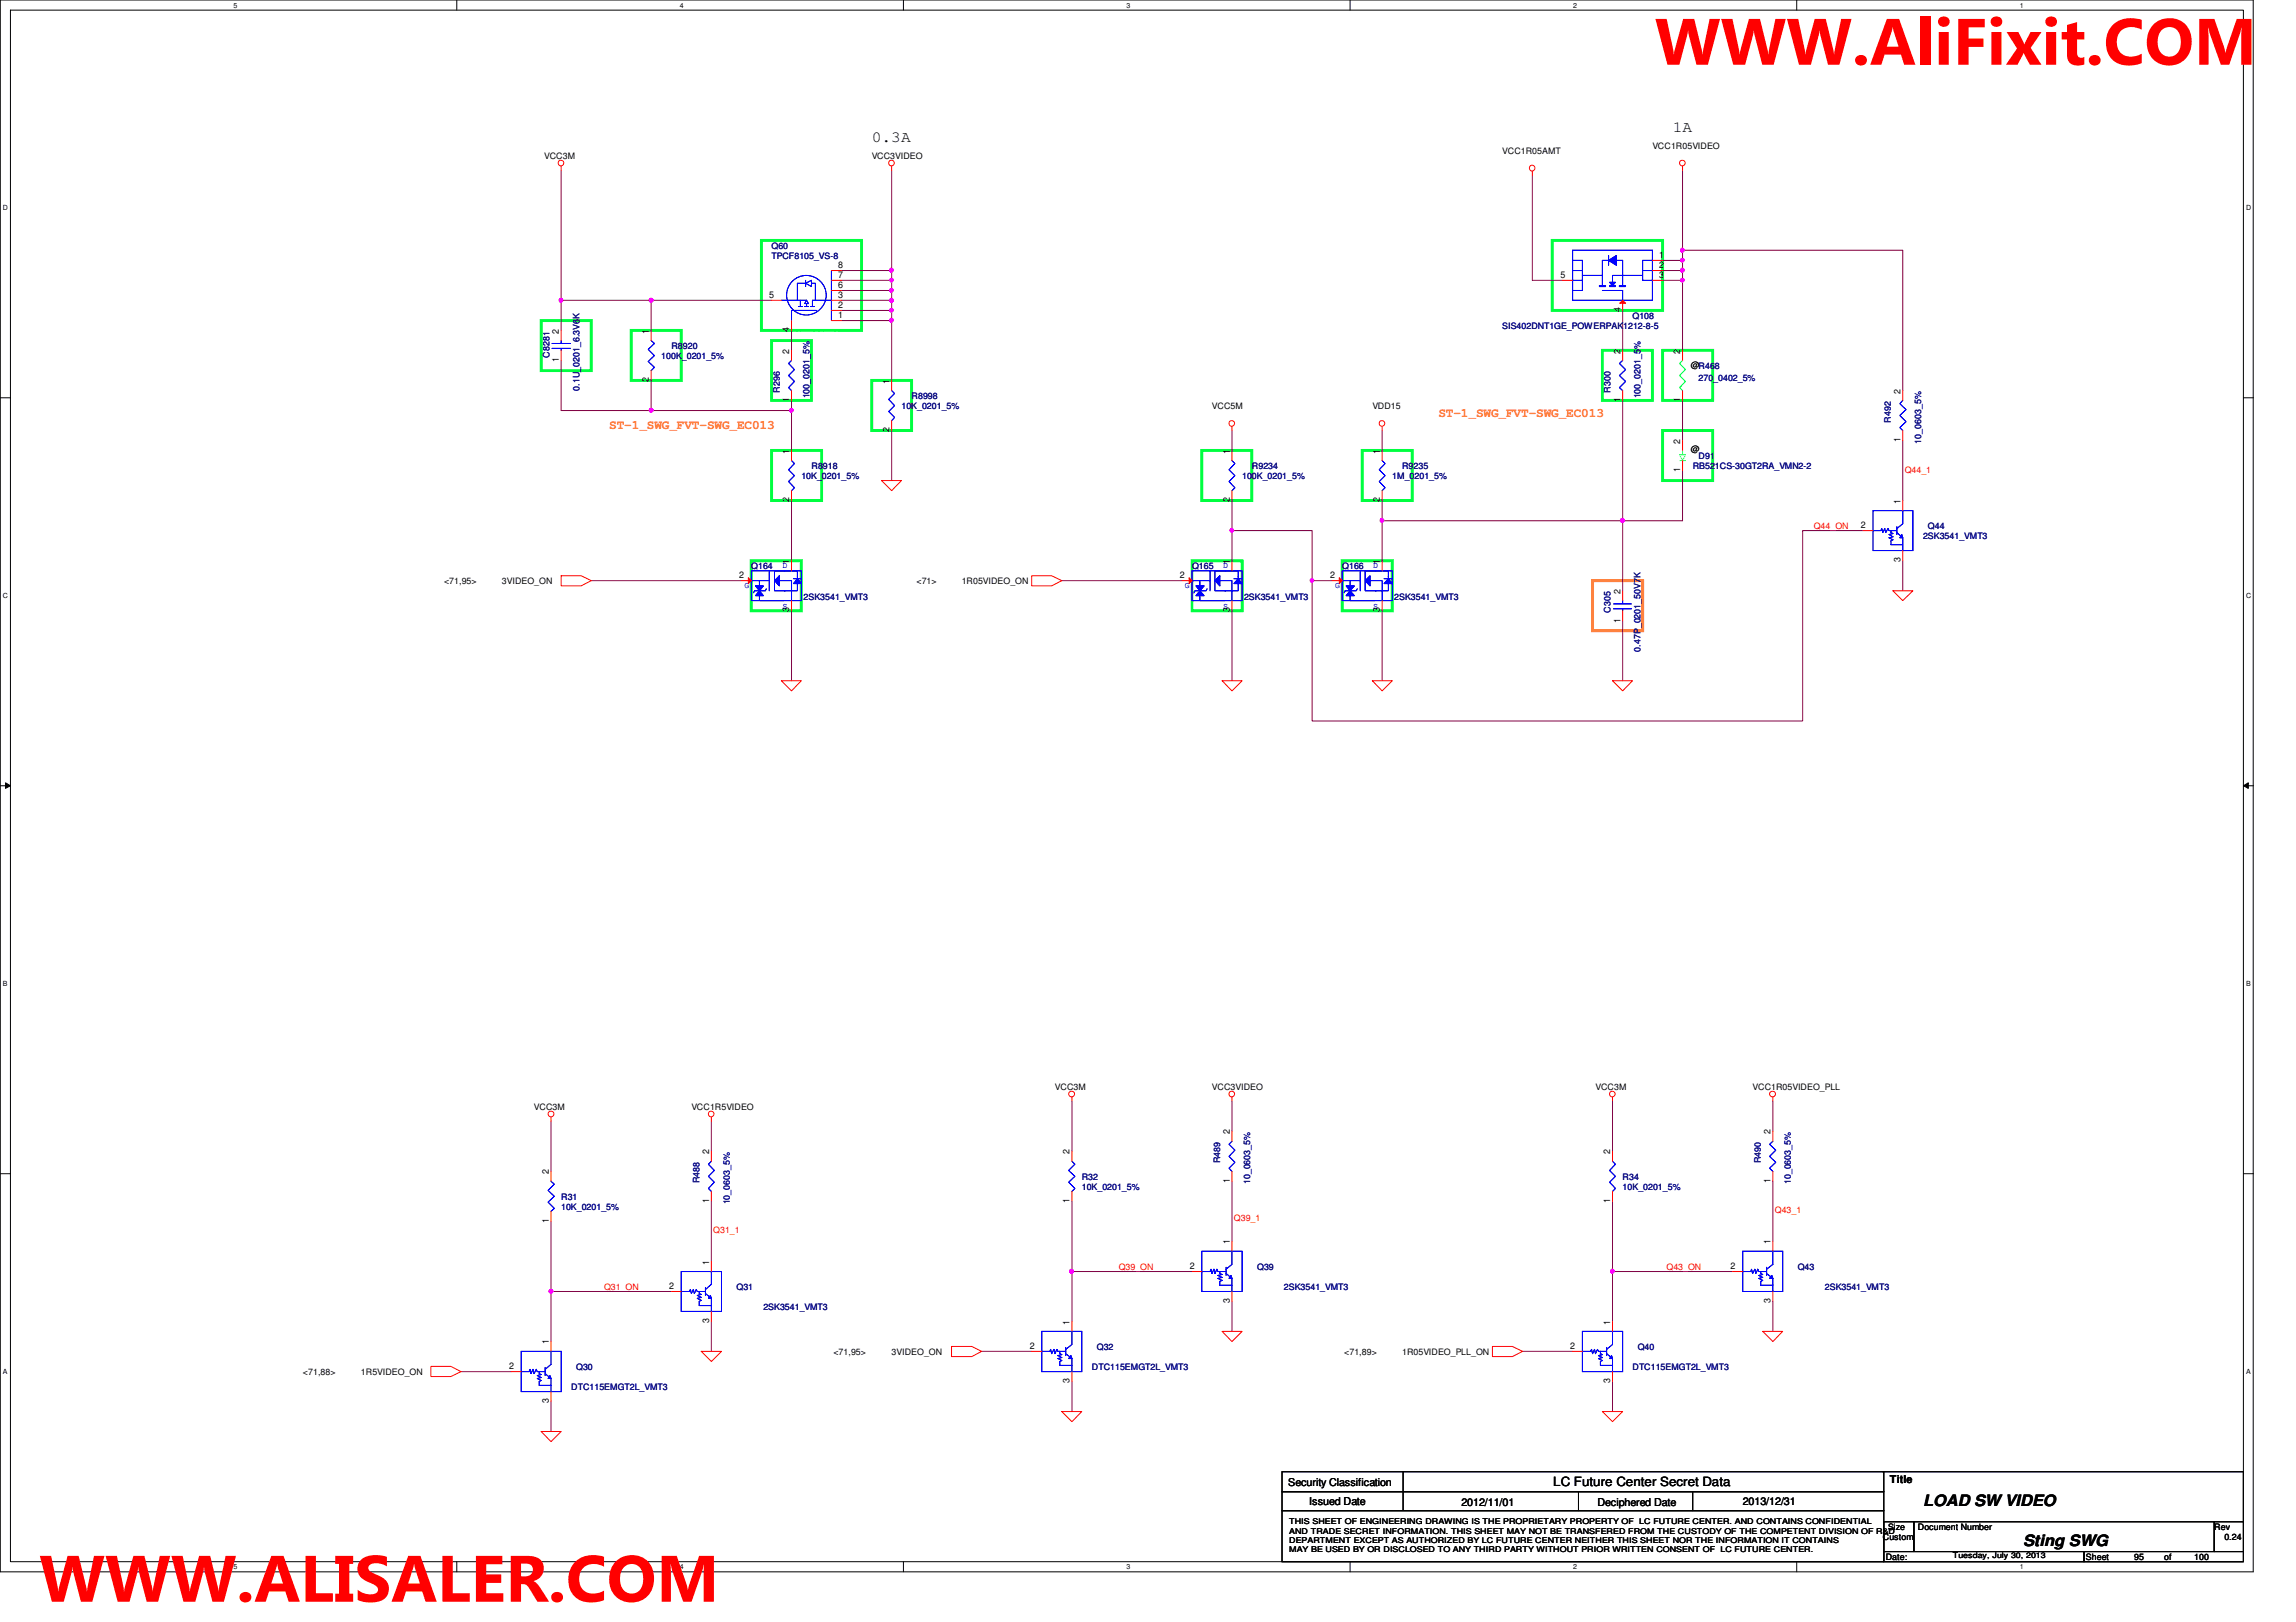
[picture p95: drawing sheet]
<svg xmlns="http://www.w3.org/2000/svg" width="297mm" height="210mm" viewBox="0 0 297 210" stroke-linecap="round" stroke-linejoin="round" font-family="sans-serif">
<defs><g id="words">
<g font-size="8.5" fill="#f00">
<text x="214.1" y="8.4">WWW.AliFixit.COM</text>
<text x="5.1" y="207.3">WWW.ALISALER.COM</text>
</g>
<g font-size="2">
<text x="216.4" y="17.1">1A</text>
<text x="112.8" y="18.4">0.3A</text>
<text x="248.8" y="194.9">LOAD SW VIDEO</text>
<text x="261.7" y="200.1">Sting SWG</text>
</g>
<g font-size="1.7" fill="#ff8000">
<text x="186.1" y="53.9">ST-1_SWG_FVT-SWG_EC013</text>
<text x="78.8" y="55.5">ST-1_SWG_FVT-SWG_EC013</text>
</g>
<text font-size="1.7" x="201" y="192.3">LC Future Center Secret Data</text>
<g font-size="1.4">
<text x="244.5" y="191.9">Title</text>
<text x="166.7" y="192.3">Security Classification</text>
<text x="169.4" y="194.7">Issued Date</text>
<text x="189.1" y="194.9">2012/11/01</text>
<text x="206.7" y="194.9">Deciphered Date</text>
<text x="225.5" y="194.7">2013/12/31</text>
</g>
<g font-size="1.2">
<text x="108.5" y="34.7">8</text>
<text x="108.5" y="36">7</text>
<text x="201.9" y="36">5</text>
<text x="214.7" y="33.4">1</text>
<text x="214.7" y="34.7">2</text>
<text x="214.7" y="36">3</text>
<text x="99.5" y="38.6">5</text>
<text x="108.5" y="38.6">3</text>
<text x="108.5" y="37.3">6</text>
<text x="108.5" y="39.9">2</text>
<text x="108.5" y="41.2">1</text>
<text x="209.6" y="40.4" transform="rotate(-90 209.6 40.4)">4</text>
<text x="72.3" y="46.9" transform="rotate(-90 72.3 46.9)">1</text>
<text x="72.3" y="43.2" transform="rotate(-90 72.3 43.2)">2</text>
<text x="83.9" y="43.2" transform="rotate(-90 83.9 43.2)">1</text>
<text x="102.1" y="45.8" transform="rotate(-90 102.1 45.8)">2</text>
<text x="102.1" y="43" transform="rotate(-90 102.1 43)">4</text>
<text x="209.6" y="45.8" transform="rotate(-90 209.6 45.8)">2</text>
<text x="217.4" y="45.8" transform="rotate(-90 217.4 45.8)">2</text>
<text x="83.9" y="49.5" transform="rotate(-90 83.9 49.5)">2</text>
<text x="102.1" y="52.1" transform="rotate(-90 102.1 52.1)">1</text>
<text x="115.1" y="49.7" transform="rotate(-90 115.1 49.7)">1</text>
<text x="209.6" y="52.1" transform="rotate(-90 209.6 52.1)">1</text>
<text x="217.4" y="52.1" transform="rotate(-90 217.4 52.1)">1</text>
<text x="245.9" y="50.9" transform="rotate(-90 245.9 50.9)">2</text>
<text x="102.1" y="58.7" transform="rotate(-90 102.1 58.7)">1</text>
<text x="115.1" y="56" transform="rotate(-90 115.1 56)">2</text>
<text x="159.1" y="58.7" transform="rotate(-90 159.1 58.7)">1</text>
<text x="178.5" y="58.7" transform="rotate(-90 178.5 58.7)">1</text>
<text x="217.4" y="57.4" transform="rotate(-90 217.4 57.4)">2</text>
<text x="245.9" y="57.2" transform="rotate(-90 245.9 57.2)">1</text>
<text x="102.1" y="65" transform="rotate(-90 102.1 65)">2</text>
<text x="159.1" y="65" transform="rotate(-90 159.1 65)">2</text>
<text x="178.5" y="65" transform="rotate(-90 178.5 65)">2</text>
<text x="217.4" y="61.1" transform="rotate(-90 217.4 61.1)">1</text>
<text x="245.9" y="65.2" transform="rotate(-90 245.9 65.2)">1</text>
<text x="240.7" y="68.4">2</text>
<text x="95.6" y="74.8">2</text>
<text x="102.1" y="73" transform="rotate(-90 102.1 73)">1</text>
<text x="152.7" y="74.8">2</text>
<text x="159.1" y="73" transform="rotate(-90 159.1 73)">1</text>
<text x="172.1" y="74.8">2</text>
<text x="178.5" y="73" transform="rotate(-90 178.5 73)">1</text>
<text x="209.6" y="76.8" transform="rotate(-90 209.6 76.8)">2</text>
<text x="245.9" y="72.8" transform="rotate(-90 245.9 72.8)">3</text>
<text x="102.1" y="79.2" transform="rotate(-90 102.1 79.2)">3</text>
<text x="159.1" y="79.2" transform="rotate(-90 159.1 79.2)">3</text>
<text x="178.5" y="79.2" transform="rotate(-90 178.5 79.2)">3</text>
<text x="209.6" y="80.6" transform="rotate(-90 209.6 80.6)">1</text>
<text x="91.7" y="149.4" transform="rotate(-90 91.7 149.4)">2</text>
<text x="138.4" y="149.4" transform="rotate(-90 138.4 149.4)">2</text>
<text x="159.1" y="146.8" transform="rotate(-90 159.1 146.8)">2</text>
<text x="208.3" y="149.4" transform="rotate(-90 208.3 149.4)">2</text>
<text x="229.1" y="146.8" transform="rotate(-90 229.1 146.8)">2</text>
<text x="71" y="152" transform="rotate(-90 71 152)">2</text>
<text x="91.7" y="155.7" transform="rotate(-90 91.7 155.7)">1</text>
<text x="138.4" y="155.7" transform="rotate(-90 138.4 155.7)">1</text>
<text x="159.1" y="153.1" transform="rotate(-90 159.1 153.1)">1</text>
<text x="208.3" y="155.7" transform="rotate(-90 208.3 155.7)">1</text>
<text x="229.1" y="153.1" transform="rotate(-90 229.1 153.1)">1</text>
<text x="71" y="158.3" transform="rotate(-90 71 158.3)">1</text>
<text x="159.1" y="161" transform="rotate(-90 159.1 161)">1</text>
<text x="229.1" y="161" transform="rotate(-90 229.1 161)">1</text>
<text x="86.6" y="166.8">2</text>
<text x="91.7" y="163.7" transform="rotate(-90 91.7 163.7)">1</text>
<text x="153.9" y="164.3">2</text>
<text x="223.9" y="164.3">2</text>
<text x="71" y="174" transform="rotate(-90 71 174)">1</text>
<text x="91.7" y="171.2" transform="rotate(-90 91.7 171.2)">3</text>
<text x="138.4" y="171.4" transform="rotate(-90 138.4 171.4)">1</text>
<text x="159.1" y="168.7" transform="rotate(-90 159.1 168.7)">3</text>
<text x="208.3" y="171.4" transform="rotate(-90 208.3 171.4)">1</text>
<text x="229.1" y="168.7" transform="rotate(-90 229.1 168.7)">3</text>
<text x="65.9" y="177.2">2</text>
<text x="133.2" y="174.6">2</text>
<text x="138.4" y="179" transform="rotate(-90 138.4 179)">3</text>
<text x="203.2" y="174.6">2</text>
<text x="208.3" y="179" transform="rotate(-90 208.3 179)">3</text>
<text x="71" y="181.6" transform="rotate(-90 71 181.6)">3</text>
</g>
<g font-size="1.1">
<text x="70.4" y="20.5">VCC3M</text>
<text x="112.8" y="20.5">VCC3VIDEO</text>
<text x="194.3" y="19.9">VCC1R05AMT</text>
<text x="213.8" y="19.3">VCC1R05VIDEO</text>
<text x="218.7" y="47.6">@R468</text>
<text x="156.8" y="52.9">VCC5M</text>
<text x="177.5" y="52.9">VDD15</text>
<text x="218.7" y="58.5">@</text>
<text x="57.4" y="75.6">&lt;71,95&gt;</text>
<text x="64.9" y="75.6">3VIDEO_ON</text>
<text x="118.6" y="75.6">&lt;71&gt;</text>
<text x="124.4" y="75.6">1R05VIDEO_ON</text>
<text x="69.1" y="143.6">VCC3M</text>
<text x="89.4" y="143.6">VCC1R5VIDEO</text>
<text x="136.5" y="141">VCC3M</text>
<text x="156.8" y="141">VCC3VIDEO</text>
<text x="206.4" y="141">VCC3M</text>
<text x="226.7" y="141">VCC1R05VIDEO_PLL</text>
<text x="39.2" y="177.9">&lt;71,88&gt;</text>
<text x="46.7" y="177.9">1R5VIDEO_ON</text>
<text x="107.8" y="175.3">&lt;71,95&gt;</text>
<text x="115.4" y="175.3">3VIDEO_ON</text>
<text x="173.9" y="175.3">&lt;71,89&gt;</text>
<text x="181.4" y="175.3">1R05VIDEO_PLL_ON</text>
<text x="243.6" y="199.3">Custom</text>
<text x="244" y="201.9">Date:</text>
<text x="244.3" y="198">Size</text>
<text x="248.1" y="198">Document Number</text>
<text x="269.9" y="201.9">Sheet</text>
<text x="276.1" y="201.9">95</text>
<text x="280" y="201.9">of</text>
<text x="283.9" y="201.9">100</text>
<text x="286.5" y="198">Rev</text>
<text x="287.8" y="199.3">0.24</text>
</g>
<g font-size="1.1" fill="#000080">
<text x="99.8" y="32.2">Q60</text>
<text x="99.8" y="33.5">TPCF8105_VS-8</text>
<text x="211.2" y="41.3">Q108</text>
<text x="71.1" y="46.3" transform="rotate(-90 71.1 46.3)">C8281</text>
<text x="85.6" y="46.4">100K_0201_5%</text>
<text x="86.9" y="45.2">R8920</text>
<text x="194.3" y="42.6">SIS402DNT1GE_POWERPAK1212-8-5</text>
<text x="75" y="50.5" transform="rotate(-90 75 50.5)">0.1U_0201_6.3V6K</text>
<text x="100.9" y="50.8" transform="rotate(-90 100.9 50.8)">R296</text>
<text x="104.7" y="51.6" transform="rotate(-90 104.7 51.6)">100_0201_5%</text>
<text x="116.6" y="52.9">10K_0201_5%</text>
<text x="117.9" y="51.6">R8998</text>
<text x="208.4" y="50.8" transform="rotate(-90 208.4 50.8)">R300</text>
<text x="212.3" y="51.6" transform="rotate(-90 212.3 51.6)">100_0201_5%</text>
<text x="219.7" y="49.3">270_0402_5%</text>
<text x="219.7" y="59.4">D91</text>
<text x="244.6" y="54.7" transform="rotate(-90 244.6 54.7)">R492</text>
<text x="248.5" y="57.4" transform="rotate(-90 248.5 57.4)">10_0603_5%</text>
<text x="103.7" y="62">10K_0201_5%</text>
<text x="105" y="60.7">R8918</text>
<text x="160.7" y="62">100K_0201_5%</text>
<text x="162" y="60.7">R9234</text>
<text x="180.1" y="62">1M_0201_5%</text>
<text x="181.4" y="60.7">R9235</text>
<text x="219" y="60.7">RB521CS-30GT2RA_VMN2-2</text>
<text x="248.8" y="69.8">2SK3541_VMT3</text>
<text x="249.4" y="68.5">Q44</text>
<text x="97.2" y="73.7">Q164</text>
<text x="104" y="77.7">2SK3541_VMT3</text>
<text x="154.2" y="73.7">Q165</text>
<text x="160.9" y="77.7">2SK3541_VMT3</text>
<text x="173.6" y="73.7">Q166</text>
<text x="180.4" y="77.7">2SK3541_VMT3</text>
<text x="208.4" y="79.3" transform="rotate(-90 208.4 79.3)">C305</text>
<text x="212.3" y="84.3" transform="rotate(-90 212.3 84.3)">0.47P_0201_50V7K</text>
<text x="72.6" y="155.3">R31</text>
<text x="90.5" y="153.1" transform="rotate(-90 90.5 153.1)">R488</text>
<text x="94.4" y="155.9" transform="rotate(-90 94.4 155.9)">10_0603_5%</text>
<text x="140" y="152.7">R32</text>
<text x="140" y="154">10K_0201_5%</text>
<text x="157.9" y="150.5" transform="rotate(-90 157.9 150.5)">R489</text>
<text x="161.8" y="153.2" transform="rotate(-90 161.8 153.2)">10_0603_5%</text>
<text x="209.9" y="152.7">R34</text>
<text x="209.9" y="154">10K_0201_5%</text>
<text x="227.8" y="150.5" transform="rotate(-90 227.8 150.5)">R490</text>
<text x="231.7" y="153.2" transform="rotate(-90 231.7 153.2)">10_0603_5%</text>
<text x="72.6" y="156.5">10K_0201_5%</text>
<text x="95.3" y="166.9">Q31</text>
<text x="162.6" y="164.3">Q39</text>
<text x="166.1" y="166.9">2SK3541_VMT3</text>
<text x="232.6" y="164.3">Q43</text>
<text x="236.1" y="166.9">2SK3541_VMT3</text>
<text x="98.8" y="169.5">2SK3541_VMT3</text>
<text x="73.9" y="179.9">DTC115EMGT2L_VMT3</text>
<text x="74.5" y="177.3">Q30</text>
<text x="141.3" y="177.3">DTC115EMGT2L_VMT3</text>
<text x="141.9" y="174.7">Q32</text>
<text x="211.2" y="177.3">DTC115EMGT2L_VMT3</text>
<text x="211.9" y="174.7">Q40</text>
</g>
<g font-size="1.1" fill="#fff">
<text x="102.7" y="43.7">N37033574</text>
<text x="210.2" y="42.8">N37033595</text>
</g>
<g font-size="1.1" fill="#f00">
<text x="246.4" y="61.2">Q44_1</text>
<text x="234.7" y="68.4">Q44_ON</text>
<text x="92.3" y="159.6">Q31_1</text>
<text x="159.6" y="157.9">Q39_1</text>
<text x="229.6" y="157">Q43_1</text>
<text x="78.1" y="166.9">Q31_ON</text>
<text x="144.7" y="164.3">Q39_ON</text>
<text x="215.6" y="164.3">Q43_ON</text>
</g>
<g font-size="1.1" fill="#00f">
<text x="96.3" y="76.1">G</text>
<text x="101.2" y="73.5">D</text>
<text x="153.3" y="76.1">G</text>
<text x="158.2" y="73.5">D</text>
<text x="172.7" y="76.1">G</text>
<text x="177.7" y="73.5">D</text>
<text x="101.2" y="78.8">S</text>
<text x="158.2" y="78.8">S</text>
<text x="177.7" y="78.8">S</text>
</g>
<g font-size="1">
<text x="166.8" y="197.3">THIS SHEET OF ENGINEERING DRAWING IS THE PROPRIETARY PROPERTY OF LC FUTURE CENTER. AND CONTAINS CONFIDENTIAL</text>
<text x="166.8" y="198.5">AND TRADE SECRET INFORMATION. THIS SHEET MAY NOT BE TRANSFERED FROM THE CUSTODY OF THE COMPETENT DIVISION OF R&amp;D</text>
<text x="166.8" y="199.6">DEPARTMENT EXCEPT AS AUTHORIZED BY LC FUTURE CENTER NEITHER THIS SHEET NOR THE INFORMATION IT CONTAINS</text>
<text x="166.8" y="200.8">MAY BE USED BY OR DISCLOSED TO ANY THIRD PARTY WITHOUT PRIOR WRITTEN CONSENT OF LC FUTURE CENTER.</text>
<text x="252.6" y="201.7">Tuesday, July 30, 2013</text>
</g>
<g font-size=".9">
<text x="30.2" y="1">5</text>
<text x="88" y="1">4</text>
<text x="145.8" y="1">3</text>
<text x="203.5" y="1">2</text>
<text x="261.3" y="1">1</text>
<text x=".4" y="27.2">D</text>
<text x="290.6" y="27.2">D</text>
<text x=".4" y="77.3">C</text>
<text x="290.6" y="77.3">C</text>
<text x=".4" y="127.6">B</text>
<text x="290.6" y="127.6">B</text>
<text x=".4" y="177.8">A</text>
<text x="290.6" y="177.8">A</text>
<text x="30.2" y="203.1">5</text>
<text x="88" y="203.1">4</text>
<text x="145.8" y="203.1">3</text>
<text x="203.5" y="203.1">2</text>
<text x="261.3" y="203.1">1</text>
</g>
</g></defs>
<path d="M0 0h291.5v203.4h-291.5zM1.4 1.3h288.8v200.8h-288.8z" fill="none" stroke="#000" stroke-width=".13"/>
<g fill="#fff">
<path d="M30.2 .2h.5v1h-.5z"/>
<path d="M30.2 202.3h.5v1h-.5z"/>
</g>
<path d="M59.1 0v1.3M59.1 202.1v1.3" fill="none" stroke="#000" stroke-width=".13"/>
<g fill="#fff">
<path d="M88 .2h.5v1h-.5z"/>
<path d="M88 202.3h.5v1h-.5z"/>
</g>
<path d="M116.9 0v1.3M116.9 202.1v1.3" fill="none" stroke="#000" stroke-width=".13"/>
<g fill="#fff">
<path d="M145.7 .2h.6v1h-.6z"/>
<path d="M145.7 202.3h.6v1h-.6z"/>
</g>
<path d="M174.7 0v1.3M174.7 202.1v1.3" fill="none" stroke="#000" stroke-width=".13"/>
<g fill="#fff">
<path d="M203.5 .2h.5v1h-.5z"/>
<path d="M203.5 202.3h.5v1h-.5z"/>
</g>
<path d="M232.4 0v1.3M232.4 202.1v1.3" fill="none" stroke="#000" stroke-width=".13"/>
<g fill="#fff">
<path d="M261.3 .2h.5v1h-.5z"/>
<path d="M261.3 202.3h.5v1h-.5z"/>
<path d="M.4 26.4h.6v1h-.6z"/>
<path d="M290.6 26.4h.6v1h-.6z"/>
<path d="M.4 76.5h.6v1.1h-.6z"/>
<path d="M290.6 76.5h.6v1.1h-.6z"/>
</g>
<path d="M0 51.5h1.4M290.2 51.5h1.3" fill="none" stroke="#000" stroke-width=".13"/>
<g fill="#fff">
<path d="M.4 126.7h.6v1.1h-.6z"/>
<path d="M290.6 126.7h.6v1.1h-.6z"/>
</g>
<path d="M0 101.7h1.4M.7 101.3l.7 .4-.7 .3zM290.2 101.7h1.3M290.2 101.7l.7-.4v.7z" fill="none" stroke="#000" stroke-width=".13"/>
<path d="M.7 101.3l.7 .4-.7 .3zM290.2 101.7l.7-.4v.7z" fill="#000"/>
<g fill="#fff">
<path d="M.4 177h.5v1h-.5z"/>
<path d="M290.6 177h.5v1h-.5z"/>
</g>
<path d="M0 151.9h1.4M290.2 151.9h1.3" fill="none" stroke="#000" stroke-width=".13"/>
<g fill="none" stroke="#00ff40" stroke-width=".38">
<path d="M98.5 31.1h13v11.7h-13zM200.8 31.1h14.3v9.1h-14.3zM70 41.5h6.5v6.5h-6.5zM81.7 42.8h6.4v6.4h-6.4zM99.8 58.3h6.5v6.5h-6.5zM99.8 44.1h5.2v7.7h-5.2zM112.8 49.2h5.1v6.5h-5.1zM155.5 58.3h6.5v6.5h-6.5zM176.2 58.3h6.5v6.5h-6.5zM207.3 45.3h6.5v6.5h-6.5zM215.1 55.7h6.5v6.5h-6.5zM215.1 45.3h6.5v6.5h-6.5z"/>
<path d="M97.2 72.6h6.5v6.4h-6.5zM154.2 72.6h6.5v6.4h-6.5zM173.6 72.6h6.5v6.4h-6.5z"/>
</g>
<path d="M206 75.1h6.5v6.5h-6.5z" fill="none" stroke="#ff8000" stroke-width=".38"/>
<path d="M217.7 36.3v9" fill="none" stroke="#800040" stroke-width=".13"/>
<path d="M217.5 36.1h.3l.1 .1-.1 .2-.2 .1-.1-.1z" fill-rule="evenodd" fill="#f0f"/>
<path d="M217.5 36.1h.3l.1 .1-.1 .2-.2 .1-.1-.1z" fill="none" stroke="#f0f" stroke-width=".13"/>
<path d="M217.7 51.8v5.2M209.9 67.4v9.1" fill="none" stroke="#800040" stroke-width=".13"/>
<circle cx="209.9" cy="67.4" r=".26" fill="#f0f"/>
<circle cx="209.9" cy="67.4" r=".26" fill="none" stroke="#f0f" stroke-width=".13"/>
<path d="M72.6 38.9v3.9M198.2 22.7v13.6M217.7 60.9v6.5h-7.8M209.9 80.3v7.8" fill="none" stroke="#800040" stroke-width=".13"/>
<path d="M72.4 38.7l.2-.1 .2 .1-.1 .3-.1 .1-.2-.1z" fill-rule="evenodd" fill="#f0f"/>
<path d="M72.4 38.7l.2-.1 .2 .1-.1 .3-.1 .1-.2-.1z" fill="none" stroke="#f0f" stroke-width=".13"/>
<path d="M115.4 55.7v6.5M115.4 41.5v7.7" fill="none" stroke="#800040" stroke-width=".13"/>
<path d="M115.2 41.3l.1-.1 .2 .1v.3l-.2 .1-.1-.1z" fill-rule="evenodd" fill="#f0f"/>
<path d="M115.2 41.3l.1-.1 .2 .1v.3l-.2 .1-.1-.1z" fill="none" stroke="#f0f" stroke-width=".13"/>
<path d="M72.6 22.1v16.8M84.2 38.9v3.9M84.2 49.2v3.9h18.2v5.2M102.4 79v9.1" fill="none" stroke="#800040" stroke-width=".13"/>
<circle cx="84.2" cy="53.1" r=".25" fill="#f0f"/>
<circle cx="84.2" cy="53.1" r=".25" fill="none" stroke="#f0f" stroke-width=".13"/>
<path d="M72.6 38.9h11.6M72.6 46.7v6.4" fill="none" stroke="#800040" stroke-width=".13"/>
<circle cx="84.2" cy="38.9" r=".26" fill="#f0f"/>
<circle cx="84.2" cy="38.9" r=".26" fill="none" stroke="#f0f" stroke-width=".13"/>
<path d="M115.4 37.6v1.3" fill="none" stroke="#800040" stroke-width=".13"/>
<path d="M115.2 37.4h.3l.1 .1-.1 .2-.2 .1-.1-.1z" fill-rule="evenodd" fill="#f0f"/>
<path d="M115.2 37.4h.3l.1 .1-.1 .2-.2 .1-.1-.1z" fill="none" stroke="#f0f" stroke-width=".13"/>
<path d="M108.9 38.9h6.5M115.4 36.3v1.3" fill="none" stroke="#800040" stroke-width=".13"/>
<path d="M115.2 36.1h.3l.1 .1-.1 .2-.2 .1-.1-.1z" fill-rule="evenodd" fill="#f0f"/>
<path d="M115.2 36.1h.3l.1 .1-.1 .2-.2 .1-.1-.1z" fill="none" stroke="#f0f" stroke-width=".13"/>
<path d="M108.9 37.6h6.5M115.4 35v1.3" fill="none" stroke="#800040" stroke-width=".13"/>
<path d="M115.2 34.8l.1-.1 .2 .1v.3l-.2 .1-.1-.1z" fill-rule="evenodd" fill="#f0f"/>
<path d="M115.2 34.8l.1-.1 .2 .1v.3l-.2 .1-.1-.1z" fill="none" stroke="#f0f" stroke-width=".13"/>
<path d="M84.2 38.9h15.6M108.9 36.3h6.5M115.4 38.9v1.3M72.6 53.1h11.6" fill="none" stroke="#800040" stroke-width=".13"/>
<path d="M115.2 38.7l.1-.1 .2 .1v.3l-.2 .1-.1-.1z" fill-rule="evenodd" fill="#f0f"/>
<path d="M115.2 38.7l.1-.1 .2 .1v.3l-.2 .1-.1-.1z" fill="none" stroke="#f0f" stroke-width=".13"/>
<path d="M115.4 40.2v1.3" fill="none" stroke="#800040" stroke-width=".13"/>
<path d="M115.2 40h.3l.1 .1-.1 .2-.2 .1-.1-.1z" fill-rule="evenodd" fill="#f0f"/>
<path d="M115.2 40h.3l.1 .1-.1 .2-.2 .1-.1-.1z" fill="none" stroke="#f0f" stroke-width=".13"/>
<path d="M115.4 22.1v12.9h-6.5M108.9 41.5h6.5M108.9 40.2h6.5M159.4 55.7v2.6M178.8 55.7v2.6M76.5 75.1h19.4M102.4 64.8v7.8M137.4 75.1h15.5M159.4 72.6v-3.9h10.4v6.4h2.5M159.4 79v9.1M178.8 79v9.1" fill="none" stroke="#800040" stroke-width=".13"/>
<path d="M159.2 68.5h.3l.1 .1-.1 .2-.2 .1-.1-.1z" fill-rule="evenodd" fill="#f0f"/>
<path d="M159.2 68.5h.3l.1 .1-.1 .2-.2 .1-.1-.1z" fill="none" stroke="#f0f" stroke-width=".13"/>
<path d="M209.9 67.4h-31.1v5.2" fill="none" stroke="#800040" stroke-width=".13"/>
<path d="M178.6 67.2l.2-.1 .2 .1-.1 .3-.1 .1-.2-.1z" fill-rule="evenodd" fill="#f0f"/>
<path d="M178.6 67.2l.2-.1 .2 .1-.1 .3-.1 .1-.2-.1z" fill="none" stroke="#f0f" stroke-width=".13"/>
<path d="M198.2 36.3h3.9M215.1 33.7h2.6M217.7 32.4v1.3M217.7 33.7v1.3h-2.6" fill="none" stroke="#800040" stroke-width=".13"/>
<path d="M217.5 33.5h.3l.1 .2-.1 .1-.2 .1-.1-.1z" fill-rule="evenodd" fill="#f0f"/>
<path d="M217.5 33.5h.3l.1 .2-.1 .1-.2 .1-.1-.1z" fill="none" stroke="#f0f" stroke-width=".13"/>
<path d="M217.7 35v1.3h-2.6" fill="none" stroke="#800040" stroke-width=".13"/>
<path d="M217.5 34.8l.1-.1 .2 .1v.3l-.2 .1-.1-.1z" fill-rule="evenodd" fill="#f0f"/>
<path d="M217.5 34.8l.1-.1 .2 .1v.3l-.2 .1-.1-.1z" fill="none" stroke="#f0f" stroke-width=".13"/>
<path d="M159.4 64.8v3.9M178.8 64.8v2.6M71.3 158.1v9h15.6M92 155.4v7.8M92 171v3.9" fill="none" stroke="#800040" stroke-width=".13"/>
<circle cx="71.3" cy="167.1" r=".25" fill="#f0f"/>
<circle cx="71.3" cy="167.1" r=".25" fill="none" stroke="#f0f" stroke-width=".13"/>
<path d="M71.3 145.1v6.5M92 145.1v3.9M138.7 155.4v9.1h15.5M159.4 152.9v7.8M59.6 177.5h6.5M71.3 167.1v6.5M159.4 168.4v3.9M71.3 181.4v3.9" fill="none" stroke="#800040" stroke-width=".13"/>
<circle cx="138.6" cy="164.5" r=".26" fill="#f0f"/>
<circle cx="138.6" cy="164.5" r=".26" fill="none" stroke="#f0f" stroke-width=".13"/>
<path d="M138.7 142.5v6.5M159.4 142.5v3.9M208.6 155.4v9.1h15.6M229.4 152.9v7.8M127 174.9h6.5M138.7 164.5v6.5M138.7 178.8v3.9M229.4 168.4v3.9" fill="none" stroke="#800040" stroke-width=".13"/>
<path d="M208.4 164.3h.2l.2 .1-.1 .3-.1 .1-.2-.1z" fill-rule="evenodd" fill="#f0f"/>
<path d="M208.4 164.3h.2l.2 .1-.1 .3-.1 .1-.2-.1z" fill="none" stroke="#f0f" stroke-width=".13"/>
<path d="M217.7 32.4h28.5v18.1M246.2 57v7.8M246.2 72.6v3.9M208.6 142.5v6.5M229.4 142.5v3.9M197 174.9h6.5M208.6 164.5v6.5M208.6 178.8v3.9" fill="none" stroke="#800040" stroke-width=".13"/>
<path d="M217.5 32.2l.1-.1 .2 .1v.4h-.2h-.1z" fill-rule="evenodd" fill="#f0f"/>
<path d="M217.5 32.2l.1-.1 .2 .1v.4h-.2h-.1z" fill="none" stroke="#f0f" stroke-width=".13"/>
<path d="M217.7 22.1v10.3M241 68.7h-7.8v24.6h-63.4v-18.2" fill="none" stroke="#800040" stroke-width=".13"/>
<path d="M169.6 74.9h.3l.1 .2-.1 .2-.2 .1-.1-.1z" fill-rule="evenodd" fill="#f0f"/>
<path d="M169.6 74.9h.3l.1 .2-.1 .2-.2 .1-.1-.1z" fill="none" stroke="#f0f" stroke-width=".13"/>
<path d="M102.4 42.8v2.5M102.4 51.8v1.3" fill="none" stroke="#800040" stroke-width=".13"/>
<path d="M102.2 52.9h.3l.1 .2-.1 .2h-.1h-.2z" fill-rule="evenodd" fill="#f0f"/>
<path d="M102.2 52.9h.3l.1 .2-.1 .2h-.1h-.2z" fill="none" stroke="#f0f" stroke-width=".13"/>
<path d="M209.9 40.2v5.1M209.9 51.8v15.6" fill="none" stroke="#800040" stroke-width=".13"/>
<g fill="none" stroke="#f00" stroke-width=".13">
<path d="M72.6 21.5v.6M115.4 21.5v.6M198.2 22.2v.5M217.7 21.5v.6M72.6 45.3v1.4M72.6 42.8v1.3M84.2 42.8v1.3M84.2 48v1.2M102.4 50.5v1.3M102.4 45.3v1.4M102.4 58.3v1.3M115.4 49.2v1.3"/>
<path d="M115.4 54.4v1.3M159.4 55.2v.5M178.8 55.2v.5M178.8 58.3v1.3M209.9 50.5v1.3M209.9 45.3v1.4M217.7 59.6v1.3M217.7 57v1.3M217.7 50.5v1.3M217.7 45.3v1.4M72.6 74.5h2.6l1.3 .6-1.3 .7h-2.6zM102.4 63.5v1.3"/>
<path d="M114 62.2h2.6l-1.2 1.3zM133.5 74.5h2.6l1.3 .6-1.3 .7h-2.6zM178.8 63.5v1.3M209.9 79v1.3M209.9 76.5v1.2M241 68.7h1.3M244.9 76.5h2.6l-1.3 1.2zM246.2 64.8v1.3M246.2 71.2v1.4M101.1 88.1h2.6l-1.3 1.3zM158.1 88.1h2.6l-1.3 1.3zM177.5 88.1h2.6l-1.3 1.3z"/>
<path d="M208.6 88.1h2.6l-1.3 1.3zM71.3 144.6v.5M71.3 156.8v1.3M71.3 151.6v1.3M92 144.6v.5M138.7 142v.5M138.7 154.2v1.2M138.7 149v1.3M159.4 142v.5M208.6 142v.5M229.4 142v.5M229.4 151.6v1.3"/>
<path d="M229.4 146.4v1.3M55.7 176.8h2.6l1.3 .7-1.3 .6h-2.6zM86.9 167.1h1.2M90.7 174.9h2.6l-1.3 1.3zM92 163.2v1.3M92 169.7v1.3M123.1 174.2h2.6l1.3 .7-1.3 .7h-2.6zM133.5 174.9h1.3M138.7 171v1.3M138.7 177.5v1.3M158.1 172.3h2.6l-1.3 1.3zM193.1 174.2h2.6l1.3 .7-1.3 .7h-2.6z"/>
<path d="M203.5 174.9h1.2M208.6 171v1.3M208.6 177.5v1.3M224.2 164.5h1.3M228 172.3h2.6l-1.2 1.3zM229.4 160.7v1.2M229.4 167.1v1.3M70 185.3h2.6l-1.3 1.3zM137.4 182.7h2.6l-1.3 1.3zM207.3 182.7h2.6l-1.3 1.3z"/>
<circle cx="72.6" cy="21.1" r=".37"/>
<circle cx="115.3" cy="21.1" r=".37"/>
<circle cx="198.2" cy="21.8" r=".38"/>
<circle cx="217.6" cy="21.1" r=".37"/>
<circle cx="159.4" cy="54.8" r=".37"/>
<circle cx="178.8" cy="54.8" r=".37"/>
<circle cx="71.3" cy="144.2" r=".37"/>
<circle cx="92" cy="144.2" r=".37"/>
<circle cx="138.6" cy="141.6" r=".37"/>
<circle cx="159.4" cy="141.6" r=".37"/>
<circle cx="208.6" cy="141.6" r=".37"/>
<circle cx="229.3" cy="141.6" r=".37"/>
</g>
<path d="M165.9 190.5h77.8v2.5h-77.8zM165.9 193h77.8v2.5h-77.8zM165.9 195.5h77.8v6.6h-77.8zM181.5 190.5v5M204.2 193v2.5M219 193v2.5M243.6 190.5h46.6v6.4M243.7 196.9h3.9v3.9h-3.9zM247.6 196.9h38.9v3.9h-38.9zM286.5 196.9h3.7v3.9h-3.7zM243.7 200.8h25.9v1.3h-25.9zM269.6 200.8h20.6v1.3h-20.6z" fill="none" stroke="#000" stroke-width=".13"/>
<g fill="none" stroke="#00f" stroke-width=".13">
<path d="M71.4 44.4h2.4M71.4 45.1h2.4M72.6 45.1v.2M72.6 44.1v.3M84.2 44.1l.5 .3-.8 .8 .8 .8-.8 .8 .8 .7-.5 .5M102.4 46.7l-.4 .3 .8 .8-.8 .8 .8 .8-.8 .8 .4 .3M102.4 59.6l.4 .4-.8 .8 .8 .8-.8 .7 .8 .8-.4 .4M115.4 50.5l.3 .4-.7 .8 .7 .8-.7 .8 .7 .7-.3 .4M178.8 59.6l.4 .4-.8 .8 .8 .8-.8 .7 .8 .8-.4 .4M209.9 46.7l-.4 .3 .8 .8-.8 .8 .8 .8-.8 .8 .4 .3M208.7 78.1h2.4M208.7 78.8h2.4"/>
<path d="M209.9 78.8v.2M209.9 77.7v.4M242.3 66.1h5.2v5.1h-5.2zM242.3 68.7h1l.2-.3 .1 .5 .2-.5 .2 .5 .3-.5 .1 .3h1M244.6 68.7v.2l.3 .1-.5 .2 .5 .3-.5 .1 .5 .2-.3 .2v.5h1.6M245.4 68.2v1M245.4 68.9l.8 .7-.2-.4-.2 .4h.4v1.6M246.2 66.1v1.7l-.8 .6M71.3 152.9l.4 .3-.8 .9 .8 .7-.8 .8 .8 .8-.4 .4M138.7 150.3l.4 .4-.8 .8 .8 .7-.8 .8 .8 .8-.4 .4M229.4 147.7l-.5 .4 .8 .7-.8 .8 .8 .8-.8 .8 .5 .4M88.1 164.5h5.2v5.2h-5.2z"/>
<path d="M88.1 167.1h1.1l.1-.2 .1 .5 .3-.5 .1 .5 .3-.5 .1 .2h1.1M90.5 167.1v.3l.2 .1-.5 .1 .5 .3-.5 .1 .5 .3-.2 .1v.6h1.5M91.3 166.6v1M91.3 167.4l.7 .6-.1-.4-.3 .4h.4v1.7M92 164.5v1.7l-.7 .7M134.8 172.3h5.2v5.2h-5.2zM134.8 174.9h1l.1-.3 .2 .6 .3-.6 .1 .6 .2-.6 .2 .3h1M137.1 174.9v.3l.3 .1-.5 .1 .5 .3-.5 .1 .5 .3-.3 .1v.5h1.6M137.9 174.4v1M137.9 175.2l.8 .6-.1-.4-.3 .4h.4v1.7M138.7 172.3v1.7l-.8 .6M204.7 174.9h1.1l.1-.3 .1 .6 .3-.6 .1 .6 .3-.6 .1 .3h1.1"/>
<path d="M204.7 172.3h5.2v5.2h-5.2zM207 174.9v.3l.3 .1-.5 .1 .5 .3-.5 .1 .5 .3-.3 .1v.5h1.6M207.9 174.4v1M207.9 175.2l.7 .6-.1-.4-.3 .4h.4v1.7M208.6 172.3v1.7l-.7 .6M225.5 164.5h1l.1-.2 .1 .5 .3-.5 .2 .5 .2-.5 .1 .2h1.1M225.5 161.9h5.1v5.2h-5.1zM227.8 164.5v.3l.2 .1-.5 .2 .5 .2-.5 .1 .5 .3-.2 .1v.5h1.6M228.6 164v1.1M228.6 164.8l.8 .6-.2-.3-.3 .3h.5v1.7M229.4 161.9v1.7l-.8 .7"/>
</g>
<path d="M217.3 58.8h.8l-.4 .8zM217.3 59.6h.8M217.7 58.3v.5" fill="none" stroke="#80ff80" stroke-width=".13"/>
<path d="M217.7 46.7l-.4 .3 .8 .8-.8 .8 .8 .8-.8 .8 .4 .3" fill="none" stroke="#00ff80" stroke-width=".13"/>
<path d="M157.2 75.1l.6-.6v1.3z" fill="#00f"/>
<path d="M157.2 75.1l.6-.6v1.3z" fill="none" stroke="#00f" stroke-width=".13"/>
<path d="M160.2 74.9l.5 .6h-1.1z" fill="#00f"/>
<path d="M156.2 76.2l-.2 .3h-1.4l-.1 .2M156.5 73.9v2.6M157.8 75.1h1.6v1.4M158.5 76.5h.1M159.6 74.9h1.1M160.2 74.9v-1h-3v2.6h1.3M160.2 74.9l.5 .6h-1.1zM160.2 75.5v1h-1.7" fill="none" stroke="#00f" stroke-width=".13"/>
<path d="M155.2 76.5l.6 .6h-1.1z" fill="#00f"/>
<path d="M155.2 76.5l.6 .6h-1.1z" fill="none" stroke="#00f" stroke-width=".13"/>
<path d="M154.7 75.8h1.1l-.6 .7z" fill="#00f"/>
<path d="M154.2 73.9h6.5v3.8h-6.5zM154.2 75.1h2.3M154.7 75.8h1.1l-.6 .7zM155.2 75.1v.7M155.2 77.1v.6h3.3M159.4 76.5v1.2" fill="none" stroke="#00f" stroke-width=".13"/>
<path d="M157.2 75.1l.6-.6v1.3z" fill="#00f"/>
<path d="M157.2 75.1l.6-.6v1.3z" fill="none" stroke="#00f" stroke-width=".13"/>
<path d="M160.2 74.9l.5 .6h-1.1z" fill="#00f"/>
<path d="M156.2 76.2l-.2 .3h-1.4l-.1 .2M156.5 73.9v2.6M157.8 75.1h1.6v1.4M158.5 76.5h.1M159.6 74.9h1.1M160.2 74.9v-1h-3v2.6h1.3M160.2 74.9l.5 .6h-1.1zM160.2 75.5v1h-1.7" fill="none" stroke="#00f" stroke-width=".13"/>
<path d="M155.2 76.5l.6 .6h-1.1z" fill="#00f"/>
<path d="M155.2 76.5l.6 .6h-1.1z" fill="none" stroke="#00f" stroke-width=".13"/>
<path d="M154.7 75.8h1.1l-.6 .7z" fill="#00f"/>
<path d="M154.2 73.9h6.5v3.8h-6.5zM154.2 75.1h2.3M154.7 75.8h1.1l-.6 .7zM155.2 75.1v.7M155.2 77.1v.6h3.3M159.4 76.5v1.2" fill="none" stroke="#00f" stroke-width=".13"/>
<path d="M153.8 74.8l.4 .3-.4 .4z" fill="#f00"/>
<path d="M152.9 75.1h1.3M153.8 74.8l.4 .3-.4 .4zM159.4 72.6v1.3M159.4 77.7v1.3M66.1 177.5h1.3M71.3 173.6v1.3M154.2 164.5h1.3M159.4 160.7v1.2M159.4 167.1v1.3M71.3 180.1v1.3" fill="none" stroke="#f00" stroke-width=".13"/>
<path d="M67.4 174.9h5.2v5.2h-5.2zM67.4 177.5h1l.2-.3 .1 .6 .3-.6 .1 .6 .3-.6 .1 .3h1M69.8 177.5v.3l.2 .1-.5 .1 .5 .3-.5 .1 .5 .2-.2 .2v.5h1.5M70.5 177v1M70.5 177.8l.8 .6-.1-.4-.3 .4h.4v1.7M71.3 174.9v1.7l-.8 .6M155.5 164.5h1l.2-.2 .1 .5 .3-.5 .1 .5 .2-.5 .2 .2h1M155.5 161.9h5.2v5.2h-5.2zM157.8 164.5v.3l.3 .1-.5 .2 .5 .2-.5 .1 .5 .3-.3 .1v.5h1.6M158.6 164v1.1M158.6 164.8l.8 .6-.1-.3-.3 .3h.4v1.7M159.4 161.9v1.7l-.8 .7" fill="none" stroke="#00f" stroke-width=".13"/>
<path d="M100.2 75.1l.6-.6v1.3z" fill="#00f"/>
<path d="M100.2 75.1l.6-.6v1.3z" fill="none" stroke="#00f" stroke-width=".13"/>
<path d="M103.2 74.9l.5 .6h-1z" fill="#00f"/>
<path d="M99.1 76.2l-.1 .3h-1.4l-.1 .2M99.5 73.9v2.6M100.8 75.1h1.6v1.4M101.5 76.5h.1M102.7 74.9h1M103.2 75.5v1h-1.7M103.2 74.9l.5 .6h-1zM103.2 74.9v-1h-3v2.6h1.3" fill="none" stroke="#00f" stroke-width=".13"/>
<path d="M98.3 76.5l.5 .6h-1.1z" fill="#00f"/>
<path d="M98.3 76.5l.5 .6h-1.1z" fill="none" stroke="#00f" stroke-width=".13"/>
<path d="M97.7 75.8h1.1l-.5 .7z" fill="#00f"/>
<path d="M97.2 73.9h6.5v3.8h-6.5zM97.2 75.1h2.3M97.7 75.8h1.1l-.5 .7zM98.3 75.1v.7M98.3 77.1v.6h3.2M102.4 76.5v1.2" fill="none" stroke="#00f" stroke-width=".13"/>
<path d="M100.2 75.1l.6-.6v1.3z" fill="#00f"/>
<path d="M100.2 75.1l.6-.6v1.3z" fill="none" stroke="#00f" stroke-width=".13"/>
<path d="M103.2 74.9l.5 .6h-1z" fill="#00f"/>
<path d="M99.1 76.2l-.1 .3h-1.4l-.1 .2M99.5 73.9v2.6M100.8 75.1h1.6v1.4M101.5 76.5h.1M102.7 74.9h1M103.2 75.5v1h-1.7M103.2 74.9l.5 .6h-1zM103.2 74.9v-1h-3v2.6h1.3" fill="none" stroke="#00f" stroke-width=".13"/>
<path d="M98.3 76.5l.5 .6h-1.1z" fill="#00f"/>
<path d="M98.3 76.5l.5 .6h-1.1z" fill="none" stroke="#00f" stroke-width=".13"/>
<path d="M97.7 75.8h1.1l-.5 .7z" fill="#00f"/>
<path d="M97.2 73.9h6.5v3.8h-6.5zM97.2 75.1h2.3M97.7 75.8h1.1l-.5 .7zM98.3 75.1v.7M98.3 77.1v.6h3.2M102.4 76.5v1.2" fill="none" stroke="#00f" stroke-width=".13"/>
<path d="M96.8 74.8l.4 .3-.4 .4z" fill="#f00"/>
<path d="M159.4 58.3v1.3M95.9 75.1h1.3M96.8 74.8l.4 .3-.4 .4zM102.4 72.6v1.3M102.4 77.7v1.3M159.4 63.5v1.3M159.4 151.6v1.3M159.4 146.4v1.3" fill="none" stroke="#f00" stroke-width=".13"/>
<g fill="none" stroke="#00f" stroke-width=".13">
<path d="M203.5 33.7h1.2v3.9h-1.2M203.5 35h1.2M203.5 36.3h1.2M204.7 35.6h2.6M207.3 37.6h2.6v1.3M207.7 37h-.8v.1h.8M208.1 33.7h-.8v3.3M208.6 35.6v.9M209 37h-.8v.1h.8M209.1 33.7h.8M209.9 35.6h2.6M210.3 37h-.8v.1h.8"/>
<path d="M212.5 35h1.3M212.5 36.3h1.3M212.5 33.7h1.3M159.4 59.6l.4 .4-.8 .8 .8 .8-.8 .7 .8 .8-.4 .4M159.4 147.7l-.4 .4 .8 .7-.8 .8 .8 .8-.8 .8 .4 .4"/>
</g>
<path d="M208.1 33.7l1-.6v1.2z" fill="#00f"/>
<path d="M208.1 33.7l1-.6v1.2zM209.9 33.7v3.3" fill="none" stroke="#00f" stroke-width=".13"/>
<path d="M208.2 36.5h.8l-.4 .5z" fill="#00f"/>
<g fill="none" stroke="#00f" stroke-width=".13">
<path d="M203.5 33.7h1.2v3.9h-1.2M203.5 32.4h10.3v6.5h-10.3zM203.5 35h1.2M203.5 36.3h1.2M204.7 35.6h2.6M207.3 37.6h2.6v1.3M207.7 37h-.8v.1h.8M208.1 33.1v1.2M208.1 33.7h-.8v3.3M208.2 36.5h.8l-.4 .5zM209 37h-.8v.1h.8M209.1 33.7h.8"/>
<path d="M210.3 37h-.8v.1h.8M212.5 35.6h-3.9v.9M212.5 35h1.3M213.8 33.7h-1.3v2.6h1.3"/>
</g>
<path d="M208.1 33.7l1-.6v1.2z" fill="#00f"/>
<path d="M208.1 33.7l1-.6v1.2zM209.9 33.7v3.3" fill="none" stroke="#00f" stroke-width=".13"/>
<path d="M208.2 36.5h.8l-.4 .5z" fill="#00f"/>
<path d="M203.5 32.4h10.3v6.5h-10.3zM208.1 33.1v1.2M208.2 36.5h.8l-.4 .5zM208.6 35.6h1.3M212.5 33.7v2.6" fill="none" stroke="#00f" stroke-width=".13"/>
<path d="M209.5 39.2l.4-.3 .4 .3z" fill="#f00"/>
<g fill="none" stroke="#f00" stroke-width=".13">
<path d="M99.8 38.9h1.3M107.6 35h1.3M107.6 36.3h1.3M107.6 38.9h1.3M107.6 37.6h1.3M202.1 36.3h1.4M209.5 39.2l.4-.3 .4 .3zM209.9 38.9v1.3M213.8 33.7h1.3M213.8 35h1.3M213.8 36.3h1.3M102.4 41.5v1.3"/>
<path d="M107.6 40.2h1.3M107.6 41.5h1.3M208.6 154.2v1.2M208.6 149v1.3"/>
</g>
<g fill="none" stroke="#00f" stroke-width=".13">
<path d="M101.1 38.9h3.2M103.3 39.7h.5M103.5 38.9v.8M104.1 39.7h.5M104.2 36.3v.8M104.2 36.7h-1v2.2M104.2 36.7l.8-.4v.8zM104.3 38.9l.3 .4h-.5zM104.3 39.3v.4M104.9 39.7h.5M105 36.7h.5v2.2M107.6 35v6.5"/>
<path d="M107.6 38.9h-2.5v.8M105.6 40.2h-3.2v1.3M208.6 150.3l.4 .4-.8 .8 .8 .7-.8 .8 .8 .8-.4 .4"/>
<circle cx="104.3" cy="38.2" r="2.56"/>
</g>
<path d="M176.6 75.1l.6-.6v1.3z" fill="#00f"/>
<path d="M176.6 75.1l.6-.6v1.3z" fill="none" stroke="#00f" stroke-width=".13"/>
<path d="M179.6 74.9l.5 .6h-1z" fill="#00f"/>
<path d="M175.6 76.2l-.1 .3h-1.5l-.1 .2M176 73.9v2.6M177.2 75.1h1.6v1.4M177.9 76.5h.2M179.1 74.9h1M179.6 75.5v1h-1.7M179.6 74.9v-1h-3v2.6h1.3M179.6 74.9l.5 .6h-1z" fill="none" stroke="#00f" stroke-width=".13"/>
<path d="M174.7 76.5l.5 .6h-1z" fill="#00f"/>
<path d="M174.7 76.5l.5 .6h-1z" fill="none" stroke="#00f" stroke-width=".13"/>
<path d="M174.2 75.8h1l-.5 .7z" fill="#00f"/>
<path d="M173.6 73.9h6.5v3.8h-6.5zM173.6 75.1h2.4M174.2 75.8h1l-.5 .7zM174.7 75.1v.7M174.7 77.1v.6h3.2M178.8 76.5v1.2" fill="none" stroke="#00f" stroke-width=".13"/>
<path d="M176.6 75.1l.6-.6v1.3z" fill="#00f"/>
<path d="M176.6 75.1l.6-.6v1.3z" fill="none" stroke="#00f" stroke-width=".13"/>
<path d="M179.6 74.9l.5 .6h-1z" fill="#00f"/>
<path d="M175.6 76.2l-.1 .3h-1.5l-.1 .2M176 73.9v2.6M177.2 75.1h1.6v1.4M177.9 76.5h.2M179.1 74.9h1M179.6 75.5v1h-1.7M179.6 74.9v-1h-3v2.6h1.3M179.6 74.9l.5 .6h-1z" fill="none" stroke="#00f" stroke-width=".13"/>
<path d="M174.7 76.5l.5 .6h-1z" fill="#00f"/>
<path d="M174.7 76.5l.5 .6h-1z" fill="none" stroke="#00f" stroke-width=".13"/>
<path d="M174.2 75.8h1l-.5 .7z" fill="#00f"/>
<path d="M173.6 73.9h6.5v3.8h-6.5zM173.6 75.1h2.4M174.2 75.8h1l-.5 .7zM174.7 75.1v.7M174.7 77.1v.6h3.2M178.8 76.5v1.2" fill="none" stroke="#00f" stroke-width=".13"/>
<path d="M173.3 74.8l.3 .3-.3 .4z" fill="#f00"/>
<path d="M246.2 55.7v1.3M246.2 50.5v1.3M172.3 75.1h1.3M173.3 74.8l.3 .3-.3 .4zM178.8 72.6v1.3M178.8 77.7v1.3M92 154.2v1.2M92 149v1.3" fill="none" stroke="#f00" stroke-width=".13"/>
<path d="M246.2 51.8l-.4 .4 .8 .8-.8 .8 .8 .8-.8 .7 .4 .4M92 150.3l-.4 .4 .8 .8-.8 .7 .8 .8-.8 .8 .4 .4" fill="none" stroke="#00f" stroke-width=".13"/>
<path d="M217.5 36.1h.3l.1 .1-.1 .2-.2 .1-.1-.1z" fill-rule="evenodd" fill="#f0f"/>
<path d="M217.5 36.1h.3l.1 .1-.1 .2-.2 .1-.1-.1z" fill="none" stroke="#f0f" stroke-width=".13"/>
<circle cx="209.9" cy="67.4" r=".26" fill="#f0f"/>
<circle cx="209.9" cy="67.4" r=".26" fill="none" stroke="#f0f" stroke-width=".13"/>
<path d="M72.4 38.7l.2-.1 .2 .1-.1 .3-.1 .1-.2-.1z" fill-rule="evenodd" fill="#f0f"/>
<path d="M72.4 38.7l.2-.1 .2 .1-.1 .3-.1 .1-.2-.1z" fill="none" stroke="#f0f" stroke-width=".13"/>
<path d="M115.2 41.3l.1-.1 .2 .1v.3l-.2 .1-.1-.1z" fill-rule="evenodd" fill="#f0f"/>
<path d="M115.2 41.3l.1-.1 .2 .1v.3l-.2 .1-.1-.1z" fill="none" stroke="#f0f" stroke-width=".13"/>
<circle cx="84.2" cy="53.1" r=".25" fill="#f0f"/>
<circle cx="84.2" cy="53.1" r=".25" fill="none" stroke="#f0f" stroke-width=".13"/>
<circle cx="84.2" cy="38.9" r=".26" fill="#f0f"/>
<circle cx="84.2" cy="38.9" r=".26" fill="none" stroke="#f0f" stroke-width=".13"/>
<path d="M115.2 37.4h.3l.1 .1-.1 .2-.2 .1-.1-.1z" fill-rule="evenodd" fill="#f0f"/>
<path d="M115.2 37.4h.3l.1 .1-.1 .2-.2 .1-.1-.1z" fill="none" stroke="#f0f" stroke-width=".13"/>
<path d="M115.2 36.1h.3l.1 .1-.1 .2-.2 .1-.1-.1z" fill-rule="evenodd" fill="#f0f"/>
<path d="M115.2 36.1h.3l.1 .1-.1 .2-.2 .1-.1-.1z" fill="none" stroke="#f0f" stroke-width=".13"/>
<path d="M115.2 34.8l.1-.1 .2 .1v.3l-.2 .1-.1-.1z" fill-rule="evenodd" fill="#f0f"/>
<path d="M115.2 34.8l.1-.1 .2 .1v.3l-.2 .1-.1-.1z" fill="none" stroke="#f0f" stroke-width=".13"/>
<path d="M115.2 38.7l.1-.1 .2 .1v.3l-.2 .1-.1-.1z" fill-rule="evenodd" fill="#f0f"/>
<path d="M115.2 38.7l.1-.1 .2 .1v.3l-.2 .1-.1-.1z" fill="none" stroke="#f0f" stroke-width=".13"/>
<path d="M115.2 40h.3l.1 .1-.1 .2-.2 .1-.1-.1z" fill-rule="evenodd" fill="#f0f"/>
<path d="M115.2 40h.3l.1 .1-.1 .2-.2 .1-.1-.1z" fill="none" stroke="#f0f" stroke-width=".13"/>
<path d="M159.2 68.5h.3l.1 .1-.1 .2-.2 .1-.1-.1z" fill-rule="evenodd" fill="#f0f"/>
<path d="M159.2 68.5h.3l.1 .1-.1 .2-.2 .1-.1-.1z" fill="none" stroke="#f0f" stroke-width=".13"/>
<path d="M178.6 67.2l.2-.1 .2 .1-.1 .3-.1 .1-.2-.1z" fill-rule="evenodd" fill="#f0f"/>
<path d="M178.6 67.2l.2-.1 .2 .1-.1 .3-.1 .1-.2-.1z" fill="none" stroke="#f0f" stroke-width=".13"/>
<path d="M217.5 33.5h.3l.1 .2-.1 .1-.2 .1-.1-.1z" fill-rule="evenodd" fill="#f0f"/>
<path d="M217.5 33.5h.3l.1 .2-.1 .1-.2 .1-.1-.1z" fill="none" stroke="#f0f" stroke-width=".13"/>
<path d="M217.5 34.8l.1-.1 .2 .1v.3l-.2 .1-.1-.1z" fill-rule="evenodd" fill="#f0f"/>
<path d="M217.5 34.8l.1-.1 .2 .1v.3l-.2 .1-.1-.1z" fill="none" stroke="#f0f" stroke-width=".13"/>
<circle cx="71.3" cy="167.1" r=".25" fill="#f0f"/>
<circle cx="71.3" cy="167.1" r=".25" fill="none" stroke="#f0f" stroke-width=".13"/>
<circle cx="138.6" cy="164.5" r=".26" fill="#f0f"/>
<circle cx="138.6" cy="164.5" r=".26" fill="none" stroke="#f0f" stroke-width=".13"/>
<path d="M208.4 164.3h.2l.2 .1-.1 .3-.1 .1-.2-.1z" fill-rule="evenodd" fill="#f0f"/>
<path d="M208.4 164.3h.2l.2 .1-.1 .3-.1 .1-.2-.1z" fill="none" stroke="#f0f" stroke-width=".13"/>
<path d="M217.5 32.2l.1-.1 .2 .1v.4h-.2h-.1z" fill-rule="evenodd" fill="#f0f"/>
<path d="M217.5 32.2l.1-.1 .2 .1v.4h-.2h-.1z" fill="none" stroke="#f0f" stroke-width=".13"/>
<path d="M169.6 74.9h.3l.1 .2-.1 .2-.2 .1-.1-.1z" fill-rule="evenodd" fill="#f0f"/>
<path d="M169.6 74.9h.3l.1 .2-.1 .2-.2 .1-.1-.1z" fill="none" stroke="#f0f" stroke-width=".13"/>
<path d="M102.2 52.9h.3l.1 .2-.1 .2h-.1h-.2z" fill-rule="evenodd" fill="#f0f"/>
<path d="M102.2 52.9h.3l.1 .2-.1 .2h-.1h-.2z" fill="none" stroke="#f0f" stroke-width=".13"/>
<use href="#words"/>
</svg>
